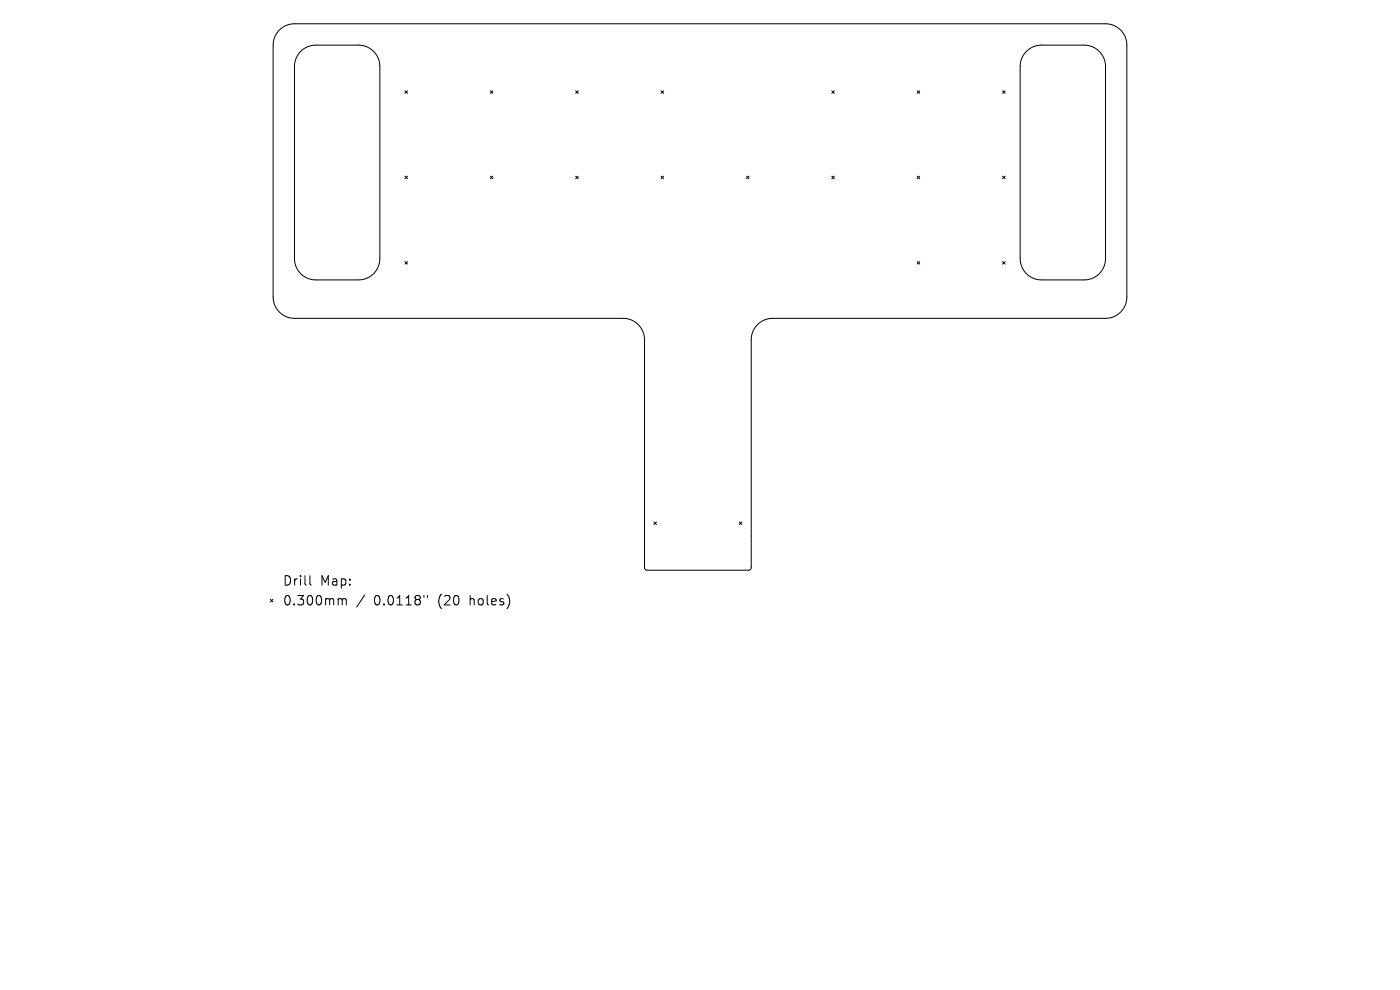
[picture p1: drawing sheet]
<svg xmlns="http://www.w3.org/2000/svg" width="297mm" height="210mm" viewBox="0 0 297 210" stroke-linecap="round" stroke-linejoin="round" font-family="sans-serif">
<defs><g id="words">
<g font-size="2.8">
<text x="59.9" y="124.5">Drill</text>
<text x="67.9" y="124.5">Map:</text>
<text x="59.9" y="128.7">0.300mm</text>
<text x="79.3" y="128.7">0.0118&quot;</text>
<text x="93.1" y="128.7">(20</text>
<text x="99.9" y="128.7">holes)</text>
</g>
</g></defs>
<g fill="none" stroke="#000" stroke-width=".21">
<path d="M59.3 6.4a4.5 4.5 0 0 1 3.2-1.4h172a4.5 4.5 0 0 1 4.6 4.6v53.4a4.5 4.5 0 0 1-4.6 4.5h-70.6a4.5 4.5 0 0 0-4.5 4.6v48.3l-.2 .4-.4 .2h-21.5l-.5-.4-.1-48.5a4.5 4.5 0 0 0-4.5-4.6h-69.7a4.5 4.5 0 0 1-4.6-4.5v-53.4a4.5 4.5 0 0 1 1.4-3.2zM63.8 10.9a4.5 4.5 0 0 1 3.2-1.3h9.1a4.5 4.5 0 0 1 4.5 4.5v40.8a4.5 4.5 0 0 1-4.5 4.5h-9.1a4.5 4.5 0 0 1-4.5-4.5v-40.8a4.5 4.5 0 0 1 1.3-3.2zM85.9 19.3l.5 .5M86.4 19.3l-.5 .5M104 19.3l.6 .5M104.6 19.3l-.6 .5M122.1 19.3l.6 .5M122.7 19.3l-.6 .5M140.2 19.3l.6 .5M140.8 19.3l-.6 .5M176.5 19.3l.5 .5M177 19.3l-.5 .5"/>
<path d="M194.6 19.3l.5 .5M195.1 19.3l-.5 .5M212.7 19.3l.5 .5M213.2 19.3l-.5 .5M217.7 10.9a4.5 4.5 0 0 1 3.2-1.3h9.1a4.5 4.5 0 0 1 4.5 4.5v40.8a4.5 4.5 0 0 1-4.5 4.5h-9.1a4.5 4.5 0 0 1-4.5-4.5v-40.8a4.5 4.5 0 0 1 1.3-3.2zM85.9 37.4l.5 .5M86.4 37.4l-.5 .5M104 37.4l.6 .5M104.6 37.4l-.6 .5M122.1 37.4l.6 .5M122.7 37.4l-.6 .5M140.2 37.4l.6 .5"/>
<path d="M140.8 37.4l-.6 .5M158.4 37.4l.5 .5M158.9 37.4l-.5 .5M176.5 37.4l.5 .5M177 37.4l-.5 .5M194.6 37.4l.5 .5M195.1 37.4l-.5 .5M212.7 37.4l.5 .5M213.2 37.4l-.5 .5M85.9 55.5l.5 .5M86.4 55.5l-.5 .5M194.6 55.5l.5 .5"/>
<path d="M195.1 55.5l-.5 .5M212.7 55.5l.5 .5M213.2 55.5l-.5 .5M138.7 110.7l.6 .6M139.3 110.7l-.6 .6M156.8 110.7l.6 .6M157.4 110.7l-.6 .6M57.4 127.1l.5 .6M57.9 127.1l-.5 .6M65.7 122.1v1.7l.3 .3M72 127l.5 .1 .1 .2M72.6 127.3l.3-.3 .5 .1 .1 1.2"/>
<path d="M72.6 127.3v1M77.4 126.2l-1.8 2.6M89.9 126.3v.4M90.7 126.3v.4"/>
</g>
<use href="#words"/>
</svg>
